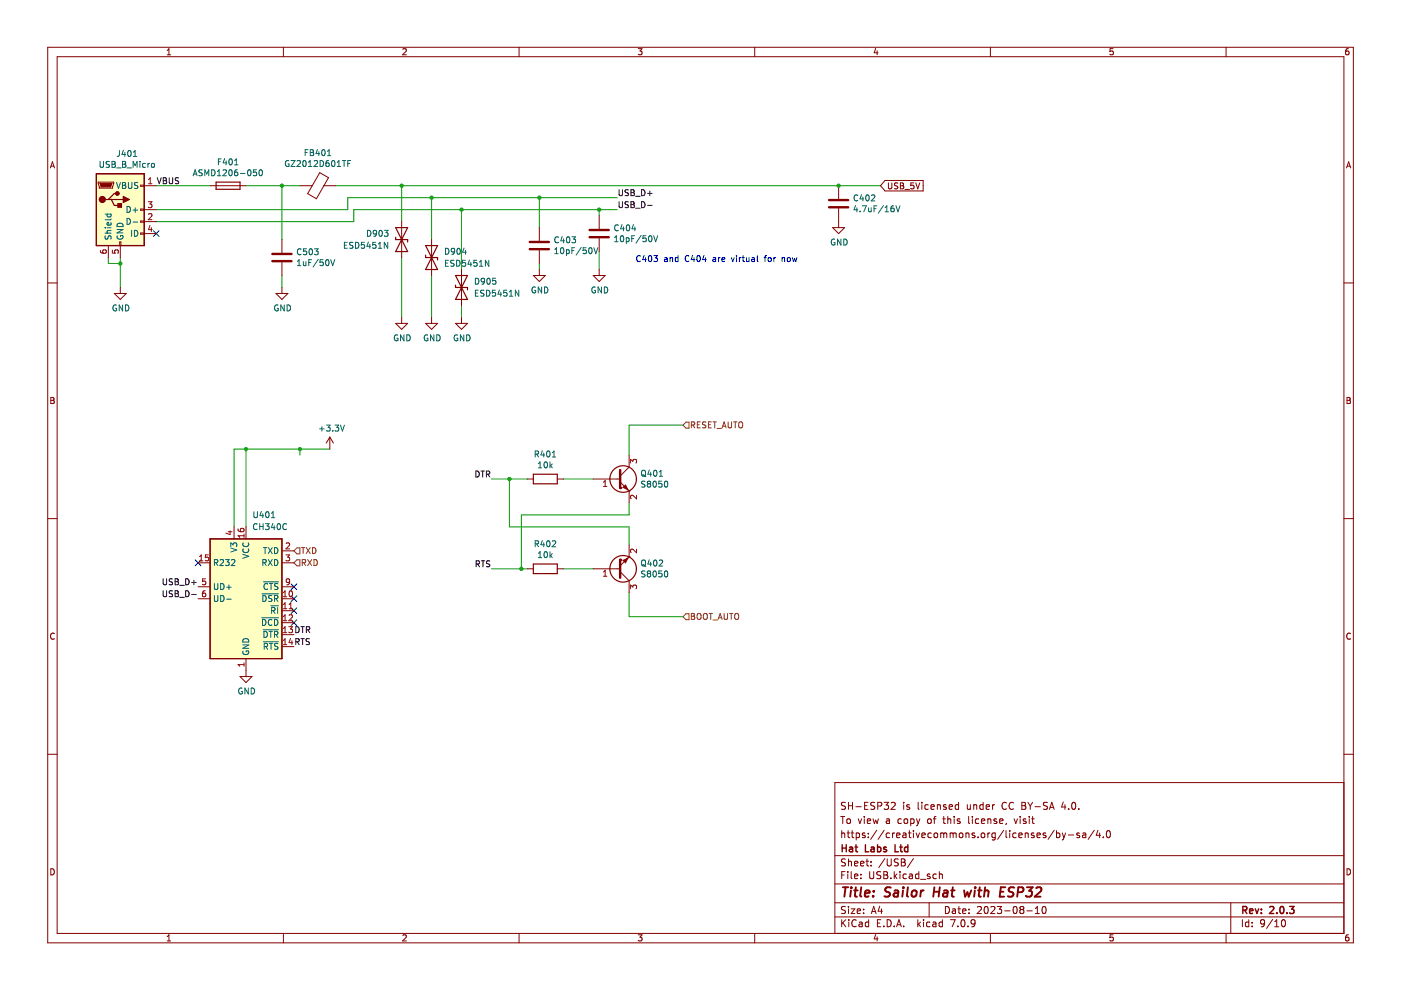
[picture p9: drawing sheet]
<svg xmlns="http://www.w3.org/2000/svg" width="297mm" height="210mm" viewBox="0 0 297 210" stroke-linecap="round" stroke-linejoin="round" font-family="sans-serif">
<g fill="none" stroke="#840000" stroke-width=".21">
<path d="M10.1 10h276.8v189.9h-276.8zM12.1 12h272.8v185.9h-272.8zM35.4 11.6h.8M35.4 10.7l.4-.4v1.3M60.1 10v2M85.4 10.4l.5-.1 .3 .4-.8 .9h.8M110.1 10v2M135.3 10.3h.8l-.4 .5 .4 .1v.6l-.2 .1-.6-.1M160 10v2M185.7 10.3l-.4 .9h.9M186 10.8v.8M210 10v2"/>
<path d="M236 10.3h-.6l-.1 .6h.6l.1 .6-.2 .1-.5-.1M260 10v2M285.9 10.3l-.4 .1-.2 .2v.8l.2 .2 .5-.1-.1-.6-.4-.1-.2 .3M10.7 35.6l.4-1.3 .5 1.3M10.8 35.2h.6M285.5 35.6l.4-1.3 .5 1.3M285.6 35.2h.6M10.1 60h2M284.9 60h2M10.8 84.3h.4l.3 .2-.3 .4 .3 .1v.3l-.2 .3h-.5zM10.8 84.9h.4M285.6 84.3h.4l.3 .2-.3 .4 .3 .1v.3l-.2 .3h-.5z"/>
<path d="M285.6 84.9h.4M10.1 110h2M284.9 110h2M11.5 134.4a.58 .58 0 0 0-.8 .5 .58 .58 0 0 0 .8 .5M286.3 134.4a.58 .58 0 0 0-.8 .5 .58 .58 0 0 0 .8 .5M10.1 159.9h2M284.9 159.9h2M178.2 173.1h.9M178.5 176.1v1.5M178.5 176.7l.2-.1 .3 .1 .1 .9M178.7 173.1v1.5M179.2 170.2l-.5-.1-.2 .2v.4l.6 .3 .1 .3-.2 .3-.6-.1"/>
<path d="M179.6 176.6h.6M179.6 173.8l.2-.2 .4 .2 .1 .5-.1 .2-.4 .1-.2-.1zM179.8 176.1v1.3l.4 .2M179.9 170.1v1.5M179.9 170.8h.8M180.5 176.6h.5M180.7 176.1v1.3l.3 .2M180.7 170.1v1.5M181.5 171h1.1M181.5 176.7l.5-.1 .2 .3-.1 .6h-.6M181.5 176.6v1.5M182 173.6l.3 1 .4-1"/>
<path d="M183.2 173.1v.2M183.2 173.6v1M183.3 170.8h.5M183.4 176.7l-.4-.1-.2 .2 .1 .2 .5 .2v.3h-.6M183.9 174.1l.7-.1-.1-.3-.4-.1-.2 .2 .1 .7h.5M184 170.1h-.7v1.5h.7M184.1 177.5v.1M184.1 176.7v.1M185.1 173.6l.3 1 .3-.7 .3 .7 .2-1M185.5 170.2l-.6-.1-.2 .2v.4l.6 .3 .2 .3-.3 .3-.6-.1M185.9 176l-1.3 2M186.1 170.9l.7-.1 .2-.2-.1-.3-.8-.2v1.5"/>
<path d="M187.5 176l-1.3 2M187.5 170.1h.9l-.5 .6 .4 .1v.7l-.2 .1-.6-.1M188 173.7h.5l.1 .9M188.6 176.7l-.4-.1-.3 .3 .1 .6h.6M188.6 174h-.5l-.2 .3 .2 .3 .5-.1M189 170.3l.5-.2 .3 .4-.9 1.1h.9M189.2 176.6v1M189.7 176.6l-.5 .3M190.1 177.1l.7-.1-.1-.3-.4-.1-.2 .2 .1 .7h.5M191.1 173.7l-.4-.1-.3 .3 .1 .6h.6M191.5 176.7h.5l.1 .9M191.6 170.1v.2"/>
<path d="M191.6 170.6v1M191.7 173.8l.3-.2 .4 .2 .1 .5-.2 .2-.3 .1-.3-.1zM192.1 177h-.5l-.2 .2 .2 .4 .5-.1M192.6 176.6h.6M192.8 176.1v1.3l.4 .2M192.8 170.7l-.3-.1-.3 .2 .1 .2 .5 .2v.3h-.6M193.1 173.7l.4-.1 .3 .3-.1 .6h-.6M193.1 173.6v1.5M193.7 176.1v.1M193.7 176.6v1M194.2 176.6l.4 1 .4-1M194.3 173.6l.4 1"/>
<path d="M194.7 174.6l-.4 .5M194.7 170.1v1.3l.2 .2M195 173.6l-.3 1M195.5 177.1l.7-.1-.1-.3-.4-.1-.2 .2v.7h.6M195.5 170.1v.2M195.5 170.6v1M196.8 173.7l.4-.1 .3 .3v.4l-.3 .3-.4-.1-.1-.2zM196.8 170.7l-.4-.1-.3 .3 .1 .6h.6M197.4 171.1l.7-.1-.1-.3-.4-.1-.2 .2 .1 .7h.5M197.5 176.7l-.5-.1-.3 .3 .2 .6h.6M197.9 173.6h.5M198.1 176.7l.2-.1 .4 .1 .1 .6-.1 .2-.4 .1-.2-.1z"/>
<path d="M198.4 173.1l-.3 .2v1.3M198.7 170.8l.2-.2 .4 .1 .1 .9M198.7 170.6v1M199.4 176.7l.5-.1 .2 .2M199.4 176.6v1M199.9 173.6h.5M200.1 176.8l.2-.2 .4 .1v.9M200.1 176.8v.8M200.1 173.1v1.3l.3 .2M200.6 170.7l-.4-.1-.2 .2 .1 .2 .5 .2v.3h-.6M200.9 173.8l.3-.2 .3 .1 .1 .9M200.9 173.1v1.5"/>
<path d="M201.2 171.1l.7-.1v-.3l-.5-.1-.2 .2 .1 .7h.6M201.4 176.7l.5-.1 .2 .2M201.4 176.6v1M202.1 176.8l.2-.2 .4 .1v.9M202.1 176.8v.8M202.3 173.1v.2M202.3 173.6v1M203.2 170.7l-.4-.1-.3 .3 .2 .6h.5M203.2 170.1v1.5M203.4 176.7l.3-.1 .4 .1 .1 .6-.2 .2-.3 .1-.3-.1zM203.5 173.7l-.3-.1-.3 .2 .1 .2 .5 .2v.3h-.6M204.8 176.6v1"/>
<path d="M204.8 176.7l.2-.1 .4 .1v.9M205.1 170.6l.1 .9 .3 .1 .2-.1M205.4 173.1v1.3l.2 .2M205.7 170.6v1M206.2 173.1v.2M206.2 173.6v1M206.4 170.8l.3-.2 .3 .1 .1 .9M206.4 170.6v1M206.7 176.7l-.4-.1-.2 .2 .1 .2 .5 .2v.3h-.6M207.4 177.5v.1M207.5 173.7l-.4-.1-.3 .3 .1 .6h.6M208.1 176.7l.2-.1 .4 .1 .1 .6-.1 .2-.4 .1-.2-.1z"/>
<path d="M208.1 174.1l.7-.1-.1-.3-.4-.1-.2 .2 .1 .7h.5M208.4 170.7l-.4-.1-.3 .3 .2 .6h.5M208.4 170.1v1.5M209.1 171.1l.7-.1-.1-.3-.4-.1-.2 .2 .1 .7h.5M209.4 176.6v1M209.4 173.8l.3-.2 .3 .1 .1 .9M209.4 173.6v1M209.9 176.6l-.5 .3M210.4 170.6v1M210.9 170.6l-.5 .3M211 176.7l-.4-.1-.3 .3 .1 .6h.6M211 176.6v1.2l-.3 .3-.3-.1"/>
<path d="M211.3 173.7l-.4-.1-.2 .2 .1 .2 .5 .2v.3h-.6M211.9 174.1l.8-.1-.1-.3-.4-.1-.3 .2 .1 .7h.6M212.8 176l-1.3 2M213.3 176.1v1.3l.2 .2M213.4 174.5l-.2 .3M213.4 170.3a.71 .71 0 0 0-1 .5 .71 .71 0 0 0 .7 .8l.3-.1M214.1 176.1v.1M214.1 176.6v1M214.9 170.3a.71 .71 0 0 0-1 .5 .71 .71 0 0 0 .7 .8l.3-.1M215 173.6l.4 1 .3-1M215.4 176.7l-.4-.1-.3 .3 .2 .6h.5M216 177.1l.7-.1v-.3l-.5-.1-.2 .2 .1 .7h.6"/>
<path d="M216.3 173.1v.2M216.3 173.6v1M216.7 170.1h.5l.2 .3-.2 .4 .2 .2 .1 .3-.3 .3h-.5zM216.7 170.8h.5M217.4 176.7l.2-.1 .3 .1 .1 .9M217.4 176.6v1M217.5 173.7l-.3-.1-.3 .2 .1 .2 .5 .2v.3h-.6M217.9 170.1l.5 .8M218.2 173.1v.2M218.2 173.6v1M218.4 170.9v.7M218.7 173.6h.6"/>
<path d="M218.9 170.1l-.5 .8M218.9 173.1v1.3l.4 .2M219.2 176.7l-.3-.1-.3 .2 .1 .2 .5 .2v.3h-.6M219.4 171h1.2M219.9 177.1l.7-.1-.1-.3-.4-.1-.2 .2v.7h.6M221.7 176.7l-.3-.1-.3 .2 .1 .2 .5 .2v.3h-.6M222.1 170.2l-.6-.1-.2 .2v.4l.6 .3 .2 .3-.3 .3-.6-.1M222.5 171.6l.5-1.5 .5 1.5M222.6 171.2h.8M223.5 176l-1.3 2M224 176.7l.4-.1 .3 .3-.1 .6h-.6M224 176.1v1.5"/>
<path d="M225.2 176.6l.4 1M225.4 170l-.3 1.1h.9M225.6 177.6l-.4 .5M225.8 170.6v1M225.9 176.6l-.3 1M226.5 177h1.1M226.6 171.5v.1M227.4 170.3l.2-.2a.8 .8 0 0 1 .5 .8 .8 .8 0 0 1-.5 .7l-.4-.6zM228.7 171.5v.1M228.9 176.7l-.4-.1-.2 .2 .1 .2 .5 .2v.3h-.6M229.6 176.7h.5l.1 .9M230.2 177h-.5l-.2 .2 .2 .4 .5-.1"/>
<path d="M232 176l-1.3 2M232.8 176l-.4 1.1h1M233.1 176.6v1M233.9 177.5v.1M234.7 176.2l.2-.1a.8 .8 0 0 1 .5 .8 .8 .8 0 0 1-.5 .7l-.3-.6zM284.9 165.9h-107.9v32M10.8 184.2a.66 .66 0 0 1 .7 .7 .66 .66 0 0 1-.7 .6zM35.4 198.6l.4-.4v1.3M35.4 199.5h.8M60.1 197.9v2M85.4 198.3l.5-.1 .3 .4-.8 .9h.8M110.1 197.9v2"/>
<path d="M135.3 198.2h.8l-.4 .5 .4 .1v.6l-.2 .1-.6-.1M160 197.9v2M177 194.4h107.9M177 191.4h107.9M177 187.4h107.9M177 181.4h107.9M178.5 185.5h.5M178.5 195v1.5M178.7 195.6l.6 .9M179.2 184.8h-.7v1.5M179.2 192.3l-.5-.1-.2 .1v.5l.6 .3 .1 .3-.2 .3-.6-.1M179.2 182.2l-.5-.1-.2 .1v.5l.6 .3 .1 .3-.2 .3-.6-.1"/>
<path d="M179.3 195l-.8 .9M179.7 184.8v.1M179.7 185.3v1M179.9 182.1v1.5M179.9 192.2v.1M179.9 192.7v1M179.9 182.7l.2-.1 .4 .1v.9M180 195v.1M180 195.5v1M180.5 192.7h.7l-.7 1h.7M180.5 184.8v1.3l.2 .2M181.2 185.8l.7-.1-.1-.3-.4-.1-.2 .2v.7h.6"/>
<path d="M181.2 183.1l.7-.1-.1-.3-.4-.1-.2 .2v.7h.6M181.5 195.1a.71 .71 0 0 0-1 .5 .71 .71 0 0 0 .7 .9l.3-.1M181.7 193.2l.8-.1-.1-.3-.4-.1-.3 .2 .1 .7h.6M182.2 195.6h.5l.1 .9M182.5 183.1l.7-.1-.1-.3-.4-.1-.2 .2v.7h.6M182.5 186.2v.1M182.5 185.4v.1M182.8 195.9h-.5l-.2 .2 .2 .4 .5-.1M183.1 193.6v.1M183.1 192.8v.1M183.6 182.6h.6M183.8 182.1v1.3l.4 .2"/>
<path d="M184.2 195.6l-.5-.1-.2 .3 .1 .6h.6M184.2 195v1.5M184.4 184.8v1.2l.3 .3 .4-.1 .1-.2v-1.2M184.7 183.5v.1M184.7 182.7v.1M184.7 193.7l.5-1.5 .5 1.5M184.9 193.3h.7M185.7 198.1l-.4 1h.9M186 198.6v.9M186 195.7h.5M186.5 192.1l-.3 1.1h.9M186.7 195h-.7v1.5h.7"/>
<path d="M186.7 184.9l-.5-.1-.2 .1v.5l.6 .3 .1 .3-.2 .3-.6-.1M186.9 192.7v1M187.4 196.4v.1M187.4 185.5h.5M187.4 184.8h.5l.3 .3-.3 .4 .3 .2v.3l-.2 .3h-.6zM187.6 182l-1.3 2M188.1 195a.76 .76 0 0 1 .9 .7 .76 .76 0 0 1-.9 .8zM188.1 182.1v1.2l.3 .3 .4-.1 .2-.2v-1.2M188.9 186.2v.1M189.6 196.4v.1M189.6 184.8v1.5M189.7 185.7l.5 .6"/>
<path d="M190.1 196.5l.5-1.5 .5 1.5M190.2 185.3l-.6 .6M190.2 196.1h.8M190.5 182.2l-.6-.1-.2 .1v.5l.6 .3 .2 .3-.3 .3-.6-.1M190.8 184.8v.1M190.8 185.3v1M191.1 182.1h.5l.3 .3-.3 .4 .3 .2 .1 .3-.3 .3h-.6zM191.1 182.8h.5M191.6 196.4v.1M192.2 185.4l-.5-.1-.2 .3 .1 .6h.6M192.8 185.4h.6l.1 .9M193.5 185.7h-.5l-.3 .2 .3 .4 .5-.1"/>
<path d="M193.7 182l-1.3 2M194.6 195v1.5M194.7 195.9l.5 .6M194.8 185.4l-.4-.1-.3 .3 .1 .6h.6M194.8 184.8v1.5M195.2 195.5l-.6 .6M195.2 186.4h1.1M195.8 195v.1M195.8 195.5v1M197 191.4v3M197.2 185.4l-.4-.1-.2 .2 .1 .2 .5 .2v.3h-.6M197.2 195.6l-.5-.1-.2 .3 .1 .6h.6"/>
<path d="M197.8 195.6h.6v.9M198.4 195.9h-.5l-.2 .2 .2 .4 .5-.1M198.5 185.4l-.4-.1-.3 .3 .1 .6h.6M199.2 185.4l.2-.1 .3 .1 .1 .9M199.2 184.8v1.5M199.8 195.6l-.4-.1-.3 .3 .1 .6h.6M199.8 195v1.5M200.4 192.2a.76 .76 0 0 1 .9 .7 .76 .76 0 0 1-.9 .8zM201.5 195h1l-.6 1.5M201.9 192.8h.6l.1 .9M202.6 193.1h-.5l-.2 .2 .2 .4 .5-.1M203.1 192.7h.6"/>
<path d="M203.1 196.4v.1M203.3 192.2v1.3l.4 .2M203.9 195.1l.2-.1a.8 .8 0 0 1 .5 .7 .8 .8 0 0 1-.5 .8l-.4-.6zM204.1 193.2l.7-.1-.1-.3-.4-.1-.2 .2 .1 .7h.5M205.2 196.4v.1M205.4 193.6v.1M205.4 192.8v.1M206.7 195.6l-.3 .3h-.2l-.3-.3v-.3l.3-.3 .4 .1 .1 .2a1 1 0 0 1-.4 1.2h-.3M207.2 192.3l.6-.1 .3 .4-.9 1.1h.9M208.8 192.3l.2-.1a.8 .8 0 0 1 .5 .7 .8 .8 0 0 1-.5 .8l-.3-.6zM210 197.9v2M210.1 192.3l.6-.1 .2 .4-.9 1.1h.9"/>
<path d="M211.4 192.2h1l-.5 .6 .4 .1v.7l-.2 .1-.7-.1M213 193.1h1.2M214.9 192.3l.3-.1a.8 .8 0 0 1 .5 .7 .8 .8 0 0 1-.5 .8l-.4-.6zM216.5 192.8l-.3-.2 .3-.4 .4 .1 .2 .2-.3 .3M216.5 192.8l-.3 .3 .1 .5 .2 .1 .4-.1 .2-.2-.1-.4-.2-.2M216.5 192.8h.3M217.7 193.1h1.2M219.5 193.7h.9M219.5 192.6l.4-.4v1.5M221.1 192.3l.2-.1a.8 .8 0 0 1 .5 .7 .8 .8 0 0 1-.5 .8l-.4-.6zM236 198.2h-.6l-.1 .6h.6l.1 .6-.2 .1-.5-.1M260 197.9v2"/>
<path d="M261 191.4v6.5M263.4 195v1.5M264.8 195.6l-.5-.1-.3 .3 .2 .6h.6M264.8 195v1.5M265.5 196.4v.1M265.5 195.6v.1M268.1 195.6l-.3 .3h-.3l-.2-.3v-.3l.2-.3 .5 .1 .1 .2a1 1 0 0 1-.4 1.2h-.3M269.8 194.9l-1.3 2M270.3 196.5h.8M270.3 195.4l.4-.4v1.5M271.8 195.1l.2-.1a.8 .8 0 0 1 .6 .7 .8 .8 0 0 1-.6 .8l-.3-.6zM285.6 184.2a.66 .66 0 0 1 .7 .7 .66 .66 0 0 1-.7 .6z"/>
<path d="M285.9 198.2l-.4 .1-.2 .2v.8l.2 .2 .5-.1-.1-.6-.4-.1-.2 .2"/>
</g>
<g fill="none" stroke="#840000" stroke-width=".3">
<path d="M178.6 179.1v1.5M178.6 179.8h.8M179.4 179.1v1.5M180.1 179.7h.6l.1 .9M180.8 180h-.5l-.2 .2 .2 .4 .5-.1M181.3 179.6h.5M181.5 179.1v1.3l.3 .2M183.5 179.1v1.5h.7M184.7 179.7h.6v.9M185.3 180h-.5l-.2 .2 .2 .4 .5-.1M186.1 179.7l.4-.1 .3 .3-.2 .6h-.5M186.1 179.1v1.5"/>
<path d="M187.9 179.7l-.3-.1-.3 .2 .1 .2 .5 .2v.3h-.6M189.8 179.1v1.5h.7M190.8 179.6h.5M191 179.1v1.3l.3 .2M192.5 179.7l-.4-.1-.3 .3 .1 .6h.6M192.5 179.1v1.5M263.5 193l.7-.1 .2-.2-.1-.4-.8-.1v1.5M263.9 193l.5 .7M264.9 193.2l.7-.2v-.2l-.5-.1-.2 .2 .1 .7h.6M266.1 192.7l.4 1 .4-1M267.4 193.5v.2M267.4 192.8v.1"/>
<path d="M269.2 192.3l.6-.1 .3 .4-1 1.1h1M270.7 193.5v.2M271.5 192.3l.2-.1a.8 .8 0 0 1 .5 .7 .8 .8 0 0 1-.5 .8l-.3-.6zM272.9 193.5v.2M273.4 192.2h1l-.5 .6 .4 .1v.6l-.2 .2-.7-.2"/>
</g>
<g fill="none" stroke="#840000" stroke-width=".4">
<path d="M178.7 188.1h1.1M179.3 188.1l-.3 2M180.4 188.8l-.1 1.3M180.5 188.1v.2M181.1 188.8h.8M181.5 188.1l-.3 1.7 .1 .2 .4 .1M182.6 188.1l-.2 1.7 .2 .3M183.4 189.4l1-.1-.1-.4h-.7l-.3 .9 .3 .3 .6-.1M185.1 189.9v.2M185.3 188.9l-.1 .2M188.9 188.2a.85 .85 0 0 0-1.1 .1l-.1 .6 .9 .5v.5a.85 .85 0 0 1-1.1 .1M189.6 188.9h.8l-.1 1.2"/>
<path d="M190.5 189.3l-.7 .1a.4 .4 0 0 0-.4 .3 .4 .4 0 0 0 .3 .4l.7-.1M191.5 188.8l-.2 1.3M191.5 188.1v.2M192.5 188.1l-.2 1.7 .2 .3M193.4 189l.1-.1a.5 .5 0 0 1 .9 .3l-.1 .5-.2 .3a.5 .5 0 0 1-.9-.3zM195.3 188.8l-.2 1.3M195.8 188.8l-.4 .1-.2 .3M198 189.1h1.1M198.1 188.1l-.2 2M199.3 188.1l-.3 2M200.1 188.9h.8l-.1 1.2M200.9 189.3l-.7 .1a.4 .4 0 0 0-.3 .3 .4 .4 0 0 0 .2 .4l.7-.1"/>
<path d="M201.6 188.8h.8M202 188.1l-.2 1.7 .1 .2 .3 .1M204.4 188.8l.2 1.3 .5-.9 .3 .9 .5-1.3M206.7 188.8l-.2 1.3M206.8 188.1v.2M207.4 188.8h.7M207.7 188.1l-.2 1.7 .1 .2 .4 .1M208.8 189l.3-.2 .4 .1v1.2M208.9 188.1l-.3 2M212.1 189.1h.6M213.2 188.1h-1l-.2 2h.9M215 188.2a.85 .85 0 0 0-1 .1l-.1 .6 .9 .5-.1 .5a.85 .85 0 0 1-1 .1"/>
<path d="M215.8 189.2h.7l.4-.2a.51 .51 0 0 0-.2-.9h-.8l-.2 2M217.7 188.1h1.3l-.8 .8 .5 .2-.1 .8-.3 .2h-.5l-.3-.2M219.7 188.3l.3-.2h.5l.2 .2 .1 .4-.1 .3-1.3 1.1h1.2"/>
</g>
<path d="M20.4 36.8h10.2v15.3h-10.2z" fill-rule="evenodd" fill="#ffffc2"/>
<path d="M20.4 36.8h10.2v15.3h-10.2z" fill="none" stroke="#840000" stroke-width=".25"/>
<path d="M44.5 114.3h15.3v25.3h-15.3z" fill-rule="evenodd" fill="#ffffc2"/>
<path d="M20.4 36.8h10.2v15.3h-10.2zM44.5 114.3h15.3v25.3h-15.3z" fill="none" stroke="#840000" stroke-width=".25"/>
<path d="M32.5 48.9l1.2 1.2M33.7 48.9l-1.2 1.2M41.4 118.7l1.2 1.2M42.6 118.7l-1.2 1.2M61.7 128.9l1.2 1.2M61.7 126.3l1.2 1.3M61.7 123.8l1.2 1.2M61.7 131.4l1.2 1.2M62.9 128.9l-1.2 1.2M62.9 126.3l-1.2 1.3M62.9 123.8l-1.2 1.2M62.9 131.4l-1.2 1.2" fill="none" stroke="#000084" stroke-width=".21"/>
<g fill="none" stroke="#009600" stroke-width=".21">
<path d="M33.1 39.4h11.4M52.2 39.4h11.4M59.8 39.4v11.4M71.2 39.4h115.5M85.2 39.4v7.6M23 54.6v1.3h2.5M25.5 54.6v6.4M59.8 58.4v2.6M85.2 54.6v12.7M91.5 41.9v8.9M91.5 58.4v8.9M97.8 44.5v12.6"/>
<path d="M114.3 41.9v6.4M114.3 55.9v1.2M127 44.5v1.2M127 53.3v3.8M130.8 41.9h-57.1v2.6h-40.6M130.8 44.5h-55.8v2.5h-41.9M97.8 64.8v2.5M52.2 95.2v16.5M63.6 95.2v1.3M69.9 95.2h-20.3v16.5M144.8 90.1h-11.4v6.4M104.2 101.6h7.6"/>
<path d="M108 101.6v10.1h25.4v3.8M119.4 101.6h6.4M133.4 106.6v2.6h-22.9v11.4M104.2 120.6h7.6M119.4 120.6h6.4M133.4 125.7v5.1h11.4"/>
</g>
<g fill="none" stroke="#0000c2" stroke-width=".21">
<path d="M135.8 54.3a.56 .56 0 0 0-.8 .5 .56 .56 0 0 0 .8 .5M136.6 54.1l-.3 .9h.8M136.9 54.6v.9M137.6 54.3l.2-.1a.68 .68 0 0 1 .4 .6 .68 .68 0 0 1-.4 .7l-.3-.5zM138.6 54.2h.8l-.4 .5 .3 .1v.5l-.1 .2-.6-.2M140.9 54.7h.5l.1 .8M141.5 54.9l-.6 .3 .1 .3 .5-.1M142.1 54.7h.5v.8M142.1 54.6v.9M143.8 54.7l-.4-.1-.2 .3 .1 .5h.5M143.8 54.2v1.3M146.1 54.3a.56 .56 0 0 0-.8 .5 .56 .56 0 0 0 .8 .5"/>
<path d="M146.8 54.1l-.3 .9h.8M147.1 54.6v.9M147.9 54.3l.1-.1a.68 .68 0 0 1 .5 .6 .68 .68 0 0 1-.5 .7l-.3-.5zM149.3 54.1l-.3 .9h.7M149.6 54.6v.9M151.2 54.7h.5v.8M151.7 54.9l-.6 .3 .2 .3 .4-.1M152.3 54.6v.9M152.7 54.6l-.4 .3M153.1 55l.6-.1-.1-.2-.4-.1-.1 .2v.6h.5M155.1 54.6l.3 .9 .3-.9M156.1 54.2v.1"/>
<path d="M156.1 54.6v.9M156.8 54.6v.9M157.1 54.6l-.3 .3M157.4 54.6h.4M157.5 54.2v1.1l.3 .2M158.3 54.6v.8l.5-.1M158.8 54.6v.9M159.4 54.7h.5l.1 .8M160 54.9l-.6 .3 .1 .3 .5-.1M160.6 54.2v1.1l.1 .2M162 54.6h.5M162.5 54.2l-.3 .2v1.1"/>
<path d="M163 54.7l.3-.1 .2 .3v.3l-.2 .3-.4-.3zM164.1 54.6v.9M164.4 54.6l-.3 .3M165.8 54.7h.5l.1 .8M165.8 54.6v.9M167 54.7l.1-.1 .4 .1-.1 .7-.4-.1zM168 54.6l.2 .9 .3-.6 .2 .6 .3-.9"/>
</g>
<g fill="none" stroke="#0f0f0f" stroke-width=".21">
<path d="M33.3 37.7l.5 1.3 .4-1.3M34.6 37.7h.4l.3 .2-.3 .4 .3 .1v.3l-.2 .3h-.5zM34.6 38.3h.4M35.9 37.7v1l.2 .3 .4-.1 .1-.2v-1M37.9 37.7l-.7 .1v.4l.6 .2 .1 .3-.3 .3-.4-.1M131.2 40.2v1l.3 .3 .4-.1 .1-.2v-1M131.2 42.8v1l.3 .2h.4l.1-.2v-1M133.2 40.3h-.6v.4l.5 .2 .1 .3-.2 .3-.5-.1M133.2 42.8l-.6 .1v.3l.5 .3 .1 .3-.2 .2h-.5M133.8 40.2h.4l.3 .3-.3 .3 .3 .1v.3l-.2 .3h-.5zM133.8 42.8h.4l.3 .2-.3 .4 .3 .1v.3l-.2 .2h-.5zM133.8 40.8h.4"/>
<path d="M133.8 43.4h.4M134.8 41.6h.9M134.8 44.1h.9M136 40.2a.64 .64 0 0 1 .8 .7 .64 .64 0 0 1-.8 .6zM136 42.8a.64 .64 0 0 1 .8 .6 .64 .64 0 0 1-.8 .6zM137.3 41h1M137.3 43.5h1M137.8 40.5v1M100.9 99.9a.64 .64 0 0 1 .7 .6 .64 .64 0 0 1-.7 .6zM102 99.9h.7M102.3 99.9v1.2M101 119.6l.6-.1v-.5l-.6-.1v1.3"/>
<path d="M101.3 119.6l.4 .6M102 118.9h.8M102.4 118.9v1.3M103.1 100.5h.6l.1-.5-.7-.1v1.2M103.4 100.5l.5 .6M103.9 119h-.7v.4l.5 .2 .2 .3-.3 .3-.5-.1M34.6 122.7v1l.2 .3 .4-.1 .1-.2v-1M34.6 125.3v1l.2 .2h.4l.1-.2v-1M36.6 122.8h-.7v.4l.6 .2 .1 .3-.3 .3-.4-.1M36.6 125.3l-.7 .1v.3l.6 .3 .1 .3-.3 .2h-.4M37.1 122.7h.5l.2 .3-.2 .3 .2 .1 .1 .3-.3 .3h-.5zM37.1 125.3h.5l.2 .2-.2 .4 .2 .1 .1 .3-.3 .2h-.5z"/>
<path d="M37.1 123.3h.5M37.1 125.9h.5M38.1 124.1h1M38.1 126.6h1M39.4 122.7a.64 .64 0 0 1 .7 .7 .64 .64 0 0 1-.7 .6zM39.4 125.3a.64 .64 0 0 1 .7 .6 .64 .64 0 0 1-.7 .6zM40.6 123.5h1M40.6 126h1M41.1 123v1M62.7 132.9a.64 .64 0 0 1 .7 .6 .64 .64 0 0 1-.7 .6zM62.7 136.1l.6-.1 .1-.5-.7-.1v1.3M63 136.1l.4 .6"/>
<path d="M63.8 132.9h.7M63.8 135.4h.7M64.2 132.9v1.2M64.2 135.4v1.3M65 133.5h.6v-.5l-.6-.1v1.2M65.3 133.5l.4 .6M65.6 135.5h-.6v.4l.5 .2 .1 .3-.2 .3-.5-.1"/>
</g>
<path d="M187.6 38.3h8.1v2.2h-8.1l-.9-1.1zM188.4 38.8v1l.2 .2h.4l.1-.2v-1M190.4 38.8l-.7 .1v.4l.5 .2 .2 .3-.3 .2h-.5M190.9 38.8h.4l.3 .2-.3 .4 .3 .1v.3l-.2 .2h-.5zM190.9 39.4h.4M193.7 38.8h-.6v.6l.6-.1v.6l-.1 .1-.5-.1M194.2 38.8l.4 1.2 .4-1.2M191.9 40.2h.9" fill="none" stroke="#840000" stroke-width=".21"/>
<g fill="none" stroke="#725600" stroke-width=".21">
<path d="M145.4 89.5h.7v1.3h-.7l-.6-.7zM146.6 90.1h.6v-.5l-.6-.1v1.2M146.9 90.1l.4 .6M147.8 90.1h.5M148.5 89.5h-.7v1.2h.7M149.7 89.5l-.7 .1v.3l.5 .3 .2 .3-.3 .2h-.5M150.2 90.1h.4M150.8 89.5h-.6v1.2h.6M151.2 89.5h.7M151.5 89.5v1.2M152 90.8h1M153.1 90.7l.4-1.2 .5 1.2"/>
<path d="M153.2 90.4h.6M154.4 89.5v1l.2 .2h.4l.1-.2v-1M155.5 89.5h.8M155.9 89.5v1.2M156.7 89.6l.2-.1a.43 .43 0 0 1 .6 .4v.4a.42 .42 0 0 1-.5 .4 .42 .42 0 0 1-.4-.4zM62.3 116.8l.6-.6h.7v1.2h-.7zM62.9 118.7h.7v1.3h-.7l-.6-.7zM63.9 116.1h.7M64.1 119.3l.6-.1 .1-.4-.7-.2v1.3M64.3 116.1v1.3M64.4 119.3l.4 .6M64.9 116.1l.9 1.3"/>
<path d="M65.2 118.6l.9 1.3M65.8 116.1l-.9 1.3M66.1 118.6l-.9 1.3M66.3 116.1a.64 .64 0 0 1 .7 .6 .64 .64 0 0 1-.7 .7zM66.6 118.6a.64 .64 0 0 1 .7 .7 .64 .64 0 0 1-.7 .6zM145.4 130.1h.7v1.3h-.7l-.6-.6zM146.6 130.1h.4l.2 .2-.2 .4 .2 .1 .1 .3-.2 .2h-.5zM146.6 130.7h.4M148 130.1h.1a.43 .43 0 0 1 .5 .4v.4a.42 .42 0 0 1-.4 .5 .42 .42 0 0 1-.4-.5zM149.3 130.1h.1a.43 .43 0 0 1 .6 .4v.4a.42 .42 0 0 1-.5 .5 .42 .42 0 0 1-.4-.5zM150.3 130.1h.8M150.7 130.1v1.2"/>
<path d="M151.2 131.5h.9M152.3 131.3l.4-1.2 .4 1.2M152.4 131h.6M153.5 130.1v1l.3 .2h.3l.2-.2v-1M154.7 130.1h.7M155 130.1v1.2M155.8 130.2l.3-.1a.43 .43 0 0 1 .5 .4v.4a.42 .42 0 0 1-.4 .5 .42 .42 0 0 1-.4-.5z"/>
</g>
<circle cx="21.7" cy="42.3" r=".63" fill="#840000"/>
<circle cx="21.7" cy="42.3" r=".63" fill="none" stroke="#840000" stroke-width=".25"/>
<circle cx="24.9" cy="41" r=".38" fill="#840000"/>
<g fill="none" stroke="#840000" stroke-width=".25">
<path d="M22.3 42.3h3.8M23.6 42.3l.6 1.3h1.3M24.9 41h-.7l-1.2 1.3"/>
<circle cx="24.9" cy="41" r=".38"/>
</g>
<path d="M25.4 51.3h.2v.8h-.2z" fill="none" stroke="#840000" stroke-width=".21"/>
<path d="M26.1 41.7l1.3 .6-1.3 .6z" fill="#840000"/>
<path d="M26.1 41.7l1.3 .6-1.3 .6z" fill="none" stroke="#840000" stroke-width=".25"/>
<path d="M21.2 38.9h2.5l-.2 .7h-2.1z" fill-rule="evenodd" fill="#840000"/>
<path d="M20.8 38.6h3.3v.3l-.2 1h-2.8zM21.2 38.9h2.5l-.2 .7h-2.1z" fill="none" stroke="#840000" stroke-width=".21"/>
<path d="M25 43.2h.8v.7h-.8z" fill-rule="evenodd" fill="#840000"/>
<path d="M45.8 38.6h5.1v1.5h-5.1zM25 43.2h.8v.7h-.8zM83.9 50.3v.5h2.5v.5M83.9 48.3h2.5l-2.5 5h2.5zM96.6 58.4h2.5l-2.5 5.1h2.5zM96.6 60.4v.6h2.5v.5" fill="none" stroke="#840000" stroke-width=".25"/>
<g fill="none" stroke="#840000" stroke-width=".21">
<path d="M29.8 39.2h.8v.3h-.8zM30.6 39.4h2.5M44.5 39.4h7.7M63.6 39.4h2.6M67.8 36.6l1.8 1.1-2.5 4.4-1.9-1zM68.7 39.4h2.5M23 52.1v2.5M25.5 52.1v2.5M29.8 44.3h.8v.3h-.8zM29.8 46.9h.8v.2h-.8zM29.8 49.4h.8v.3h-.8zM30.6 47h2.5"/>
<path d="M30.6 44.5h2.5M30.6 49.5h2.5M59.8 50.8v2.8M59.8 55.6v2.8M85.2 47v7.6M97.8 57.1v7.7M113.1 58.4h2.5l-1.3 1.3zM114.3 57.1v1.3M125.8 58.4h2.5l-1.3 1.3zM127 57.1v1.3M24.2 62.2h2.6l-1.3 1.3zM25.5 61v1.2"/>
<path d="M58.5 62.2h2.5l-1.2 1.3zM59.8 61v1.2M83.9 68.6h2.5l-1.2 1.2zM85.2 67.3v1.3M90.2 68.6h2.6l-1.3 1.2zM91.5 67.3v1.3M96.6 68.6h2.5l-1.3 1.2zM97.8 67.3v1.3M133.4 99l-1.9 1.9M130.8 101.6h.7M131.5 102.2l1.9 1.9M133.4 104.1h.1"/>
</g>
<g fill="none" stroke="#006464" stroke-width=".21">
<path d="M21.2 34.2v1l.3 .3 .3-.1 .1-.2v-1M23.2 34.3h-.7v.4l.6 .2 .1 .3-.2 .3-.5-.1M23.8 34.2h.4l.2 .3-.2 .3 .2 .1 .1 .3-.3 .3h-.4zM23.8 34.8h.4M24.7 38.7l.4 1.3 .4-1.3M24.7 35.6h1M25.3 31.9v1.1l-.5 .2M26 38.7h.4l.2 .2-.2 .4 .2 .1 .1 .3-.3 .3h-.4zM26 39.3h.4M26 34.2h.4l.3 .3-.3 .3 .3 .1v.3l-.2 .3h-.5zM26 34.8h.4M26.2 31.8l-.3 1h.8"/>
<path d="M26.5 32.3v.9M27 35.6h.9M27.2 32l.2-.1a.68 .68 0 0 1 .4 .6 .68 .68 0 0 1-.4 .7l-.3-.5zM27.2 38.7v1l.3 .3 .3-.1 .2-.2v-1M28.2 35.5v-1.3l.4 .9 .5-.9v1.3M28.3 33.2h.7M28.3 32.3l.3-.4v1.3M29.2 38.7l-.6 .1v.4l.5 .2 .1 .3-.2 .3-.5-.1M29.7 34.2v.1M29.7 34.6v.9M30.8 34.7l-.3-.1-.3 .3 .1 .5h.5M31.4 34.6v.9"/>
<path d="M31.7 34.6l-.3 .3M32.2 34.8l.1-.2 .4 .2-.1 .6h-.4zM40.9 37.3l.5-1.3 .4 1.3M41.1 36.9h.6M42.9 36.1h-.7v.4l.6 .2 .1 .3-.3 .3-.4-.1M43.4 37.3v-1.3l.4 .9 .5-.9v1.3M44.9 36a.64 .64 0 0 1 .7 .6 .64 .64 0 0 1-.7 .7zM46.1 37.3h.7M46.1 36.4l.3-.4v1.3M46.3 34.3h.4M46.9 33.7h-.6v1.3M47.3 36.1l.5-.1 .2 .4-.8 .9h.8"/>
<path d="M47.6 33.6l-.3 .9h.8M47.9 34.1v.9M48.6 36.1l.2-.1a.68 .68 0 0 1 .4 .6 .68 .68 0 0 1-.4 .7l-.3-.5zM48.7 33.8l.1-.1a.68 .68 0 0 1 .5 .6 .68 .68 0 0 1-.5 .7l-.3-.5zM49.7 35h.8M49.7 34l.4-.3v1.3M50.3 36l-.3 .1-.2 .2-.1 .7 .3 .3 .4-.2-.1-.6h-.3l-.3 .2M51 36.8h.9M52.6 36.1l.2-.1a.68 .68 0 0 1 .4 .6 .68 .68 0 0 1-.4 .7l-.3-.5zM54.4 36h-.6l-.1 .6 .6-.1 .1 .6-.2 .2-.5-.2M55 36.1l.2-.1a.68 .68 0 0 1 .5 .6 .68 .68 0 0 1-.5 .7l-.3-.5zM61.2 34.1a.58 .58 0 0 0-.7 .6 .58 .58 0 0 0 .8 .5v-.4h-.3"/>
<path d="M61.7 34h.9l-.9 1.3h.9M63 34.2l.5-.2 .2 .4-.8 .9h.8M64.3 34.2l.2-.2a.68 .68 0 0 1 .4 .7 .68 .68 0 0 1-.4 .6l-.3-.5zM64.7 32.3h.4M65.3 31.7h-.6v1.3M65.4 34.4l.4-.4v1.3M65.4 35.3h.7M65.8 31.7h.4l.3 .3-.3 .3 .3 .2v.3l-.2 .2h-.5zM65.8 32.3h.4M66.6 34.2l.5-.2 .2 .4-.8 .9h.8M67.3 31.7l-.3 .9h.8M67.6 32.2v.8"/>
<path d="M67.9 34a.64 .64 0 0 1 .7 .7 .64 .64 0 0 1-.7 .6zM68.3 31.9l.2-.2a.68 .68 0 0 1 .4 .7 .68 .68 0 0 1-.4 .6l-.3-.5zM69.4 32.1l.4-.4v1.3M69.4 33h.7M69.7 34l-.4 .1-.2 .2v.8l.2 .2 .4-.1v-.6l-.4-.1-.2 .3M70.4 34.2l.2-.2a.68 .68 0 0 1 .4 .7 .68 .68 0 0 1-.4 .6l-.3-.5zM71.5 35.3h.7M71.5 34.4l.4-.4v1.3M72.6 34h.7M72.9 34v1.3M73.7 34.6h.5M74.3 34h-.6v1.3"/>
<path d="M22.3 49.4h1.2M22.3 48.3h.1M22.3 45.4h1.2M22.3 50l.1 .6h.4l.2-.5 .3-.1 .2 .2v.5M22.7 48.3h.8M22.8 45.4l-.1 .4 .2 .2 .6-.1v-.5M23.5 47.2v.4l-.1 .1h-.6v-.5l.2-.1 .1 .6M23.5 48.9l-.7 .1v.4M23.5 46.4l-.1 .2h-1.1M24.8 48.7h1.3l-1.3 .7h1.3M24.9 47.6a.68 .68 0 0 1 .8-.2 .68 .68 0 0 1 .4 .7h-1.3zM24.9 50a.58 .58 0 0 0 .6 .7 .58 .58 0 0 0 .5-.8h-.5v.3"/>
<path d="M26.9 43.8a.64 .64 0 0 1 .8 .6 .64 .64 0 0 1-.8 .6zM26.9 46.3a.64 .64 0 0 1 .8 .6 .64 .64 0 0 1-.8 .7zM27.9 48.8v1.3M28.2 47.1h1M28.2 44.5h1M28.5 48.8a.64 .64 0 0 1 .7 .7 .64 .64 0 0 1-.7 .6zM28.7 44.1v.9M63 55.4l.4-.3v1.2M63 56.3h.8M63.8 52.9a.56 .56 0 0 0-.8 .5 .56 .56 0 0 0 .8 .5M64.3 55.5l.1 .8 .5-.1M64.9 55.5v.8"/>
<path d="M65 52.7h-.6l-.1 .7 .6-.1 .1 .6-.2 .1-.5-.1M65.5 55.7h.4M65.6 52.9l.2-.2a.68 .68 0 0 1 .5 .7 .68 .68 0 0 1-.5 .6l-.3-.5zM66.1 55.1h-.6v1.2M66.7 52.7h.8l-.5 .5 .4 .2v.5l-.2 .1-.5-.1M67.5 55l-1.1 1.6M68.5 55.1h-.6l-.1 .6 .6-.1 .1 .6-.2 .1-.5-.1M69.2 55.1h.1a.68 .68 0 0 1 .5 .6 .68 .68 0 0 1-.5 .6 .84 .84 0 0 1-.1-1.2zM70.1 55.1l.4 1.2 .5-1.2M73 52h.4M73.6 51.4h-.6v1.2h.6M74.8 51.4l-.6 .1v.4l.5 .2 .1 .3-.2 .2h-.5"/>
<path d="M75.4 51.4a.64 .64 0 0 1 .7 .6 .64 .64 0 0 1-.7 .6zM77.3 51.4h-.7v.6l.6-.1 .1 .6-.2 .1-.5-.1M77.9 48.8a.64 .64 0 0 1 .7 .7 .64 .64 0 0 1-.7 .6zM78.1 51.3l-.3 .9h.8M78.4 51.8v.8M79.7 51.4h-.6l-.1 .6 .6-.1 .1 .6-.2 .1-.5-.1M79.8 49.4l-.2 .2h-.4v-.6l.4-.2 .2 .3v.7l-.2 .2-.4 .1M80.2 52.6h.7M80.2 51.7l.4-.3v1.2M80.5 49l.1-.2a.68 .68 0 0 1 .5 .7 .68 .68 0 0 1-.5 .6l-.3-.5zM81.5 48.8h.8l-.5 .5 .4 .1v.6l-.2 .1-.5-.1M82.2 51.4v1.2l-.7-1.2v1.2"/>
<path d="M100.8 59a.64 .64 0 0 1 .7 .6 .64 .64 0 0 1-.7 .7zM102.7 59.5l-.2 .3-.4-.1v-.6l.4-.1 .2 .2v.8l-.2 .2-.4 .1M103.3 59.1l.2-.1a.68 .68 0 0 1 .5 .6 .68 .68 0 0 1-.5 .7l-.3-.5zM105.1 59h-.6l-.1 .6 .6-.1 .1 .6-.2 .2-.5-.2M24.7 64.7a.58 .58 0 0 0-.8 .6 .58 .58 0 0 0 .8 .5v-.4h-.2M26 64.7v1.2l-.7-1.2v1.2M26.6 64.7a.64 .64 0 0 1 .7 .6 .64 .64 0 0 1-.7 .6zM58.9 64.7a.58 .58 0 0 0-.7 .6 .58 .58 0 0 0 .8 .5v-.4h-.2M60.3 64.7v1.2l-.8-1.2v1.2M60.9 64.7a.64 .64 0 0 1 .7 .6 .64 .64 0 0 1-.7 .6zM84.3 71.1a.58 .58 0 0 0-.7 .5 .58 .58 0 0 0 .8 .5v-.4h-.3M85.6 71v1.3l-.7-1.3v1.3"/>
<path d="M86.3 71a.64 .64 0 0 1 .7 .6 .64 .64 0 0 1-.7 .7zM90.7 71.1a.58 .58 0 0 0-.8 .5 .58 .58 0 0 0 .8 .5v-.4h-.2M92 71v1.3l-.7-1.3v1.3M92.6 71a.64 .64 0 0 1 .7 .6 .64 .64 0 0 1-.7 .7zM97 71.1a.58 .58 0 0 0-.7 .5 .58 .58 0 0 0 .8 .5v-.4h-.3M98.3 71v1.3l-.7-1.3v1.3M98.9 71a.64 .64 0 0 1 .8 .6 .64 .64 0 0 1-.8 .7zM100.8 62.1h.4M101.4 61.5h-.6v1.3h.6M102.6 61.6l-.7 .1v.3l.6 .3 .1 .3-.2 .2-.5-.1M103.2 61.5a.64 .64 0 0 1 .7 .7 .64 .64 0 0 1-.7 .6zM105 61.5h-.6v.6h.6v.6l-.2 .1-.4-.1"/>
<path d="M105.9 61.5l-.3 .9h.8M106.2 62v.8M107.4 61.5h-.6v.6h.6v.6l-.1 .1-.5-.1M108 62.8h.7M108 61.9l.4-.4v1.3M110 61.5v1.3l-.7-1.3v1.3M113.5 60.9a.58 .58 0 0 0-.7 .6 .58 .58 0 0 0 .8 .5v-.4h-.3M114.8 60.8v1.3l-.7-1.3v1.3M115.4 60.8a.64 .64 0 0 1 .8 .7 .64 .64 0 0 1-.8 .6zM126.2 60.9a.58 .58 0 0 0-.7 .6 .58 .58 0 0 0 .8 .5v-.4h-.3M127.5 60.8v1.3l-.7-1.3v1.3M128.1 60.8a.64 .64 0 0 1 .8 .7 .64 .64 0 0 1-.8 .6z"/>
</g>
<path d="M31.5 39h.7M31.5 38.1l.4-.4v1.3M21.3 53.1v.4l.3 .1 .7 .1 .3-.2-.2-.5-.6 .1v.4l.2 .2M23.8 53v.6l.6 .1v-.6l.6-.1 .1 .2-.1 .5M31.4 42.8h.8l-.4 .4 .4 .2v.5l-.2 .1-.6-.1M31.5 45.4l.5-.1 .2 .4-.8 .9h.8M31.8 47.8l-.3 .9h.8M32.1 48.3v.8" fill="none" stroke="#a90000" stroke-width=".21"/>
<path d="M57.7 55.4h4.1M57.7 53.8h4.1M131.5 99.7v3.8" fill="none" stroke="#840000" stroke-width=".51"/>
<circle cx="131.5" cy="103.5" r=".25" fill="#840000"/>
<path d="M132.1 103.3l.5-.5 .5 1z" fill-rule="evenodd" fill="#840000"/>
<g fill="none" stroke="#840000" stroke-width=".21">
<path d="M133.4 96.5v2.5M111.8 101.6h1.3M118.2 101.6h1.2M125.8 101.6h5M132.1 103.3h.1M132.1 103.3l.5-.5 .5 1zM133.4 118.1h.1M133.4 104.1v2.5M133.4 118.1l-1.9 1.9M111.8 120.6h1.3M118.2 120.6h1.2M130.8 120.6h.7"/>
<path d="M131.5 121.2l1.9 1.9"/>
</g>
<g fill="none" stroke="#840000" stroke-width=".25">
<path d="M113.1 100.5h5.1v2.1h-5.1zM113.1 119.6h5.1v2h-5.1z"/>
<circle cx="132.1" cy="101.6" r="2.82"/>
</g>
<path d="M133.7 98.2v-.8l.5 .4 .1-.3h.5l.2 .1-.2 .6M127.9 103.1h.8M127.9 102.2l.4-.3v1.2M135 105v.8l-.9-.8-.4 .3 .1 .4" fill="none" stroke="#a90000" stroke-width=".21"/>
<g fill="none" stroke="#006464" stroke-width=".21">
<path d="M113.5 96.3l.6-.1v-.5l-.6-.1v1.3M113.8 96.3l.4 .6M114.1 99.2h.8M114.1 98.3l.4-.4v1.3M115 95.6l-.3 .9h.8M115.3 96v.9M115.5 98.1l.1-.2a.68 .68 0 0 1 .5 .7 .68 .68 0 0 1-.5 .6l-.3-.5zM116 95.7l.2-.1a.68 .68 0 0 1 .4 .7 .68 .68 0 0 1-.4 .6l-.3-.5zM116.6 97.9v1.3M116.7 98.7l.4 .5M117.1 98.4l-.5 .4M117.1 96.9h.7"/>
<path d="M117.1 96l.4-.4v1.3M136.1 99.9l.2-.2a.43 .43 0 0 1 .6 .4v.5a.42 .42 0 0 1-.5 .4 .42 .42 0 0 1-.4-.4zM137.7 99.6l-.3 1h.7M138.7 99.8l.2-.1a.68 .68 0 0 1 .4 .6 .68 .68 0 0 1-.4 .7l-.3-.5zM113.5 115.3h.6v-.5l-.6-.1v1.2M113.8 115.3l.4 .6M114.1 117.3l.4-.3v1.2M114.1 118.2h.8M115 114.6l-.3 .9h.8M115.3 115.1v.8M115.5 117.1l.1-.1a.68 .68 0 0 1 .5 .6 .68 .68 0 0 1-.5 .6l-.3-.4zM116 114.8l.2-.1a.68 .68 0 0 1 .4 .6 .68 .68 0 0 1-.4 .6l-.3-.5z"/>
<path d="M116.6 117v1.2M116.7 117.8l.4 .4M117.1 117.4l-.5 .5M117.1 114.8l.5-.1 .2 .3-.8 .9h.8M136.3 100.7l.6 .4M136.7 102.1h-.6v.4l.5 .2 .1 .3-.2 .3-.5-.1M137.5 102.6l-.3-.3 .3-.3h.2l.3 .3-.3 .3M137.5 102.6l-.3 .2 .1 .4 .2 .1 .3-.1 .2-.2v-.2l-.3-.2M137.5 102.6h.2M138 100.1v.9M138.6 102.1l.1-.1a.68 .68 0 0 1 .5 .7 .68 .68 0 0 1-.5 .6l-.3-.5zM139.8 101h.7"/>
<path d="M139.8 100.1l.3-.4v1.3M140.3 102h-.6l-.1 .6h.7v.6l-.2 .1-.5-.1M141 102.1l.2-.1a.68 .68 0 0 1 .4 .7 .68 .68 0 0 1-.4 .6l-.3-.5z"/>
</g>
<path d="M131.5 118.7v3.8" fill="none" stroke="#840000" stroke-width=".51"/>
<circle cx="131.5" cy="118.7" r=".25" fill="#840000"/>
<path d="M132.1 118.8l1-.5-.5 1z" fill-rule="evenodd" fill="#840000"/>
<g fill="none" stroke="#840000" stroke-width=".21">
<path d="M177.8 39.4v2.8M91.5 50.8v7.6M114.3 48.3v2.8M114.3 53.1v2.8M127 45.7v2.8M127 50.5v2.8M176.5 48.3h2.6l-1.3 1.2zM177.8 44.2v4.1M69.9 92.7l-.7 1.2M69.9 92.7v2.5M69.9 92.7l.8 1.2M42 119.3h2.5"/>
<path d="M49.6 111.7v2.6M52.2 111.7v2.6M59.8 119.3h2.5M59.8 116.8h2.5M132.1 118.8h.1M132.1 118.8l1-.5-.5 1zM133.4 115.5v2.6M42 126.9h2.5M42 124.4h2.5M52.2 139.6v3.8M59.8 126.9h2.5M59.8 129.5h2.5"/>
<path d="M59.8 132h2.5M59.8 134.6h2.5M59.8 137.1h2.5M59.8 124.4h2.5M125.8 120.6h5M133.4 123.1v2.6M50.9 143.4h2.5l-1.2 1.3z"/>
</g>
<g fill="none" stroke="#840000" stroke-width=".25">
<path d="M90.2 54.1v.5h2.6v.5M90.2 52.1h2.6l-2.6 5h2.6zM44.5 114.3h15.3v25.3h-15.3z"/>
<circle cx="132.1" cy="120.6" r="2.82"/>
</g>
<g fill="none" stroke="#a90000" stroke-width=".21">
<path d="M42.3 118.9h.7M42.3 118l.4-.4v1.3M44.2 117.6h-.6l-.1 .6h.6l.1 .6-.2 .1-.5-.1M48.4 112.7h.8M48.8 112.6v.7l-.9-.3M50.5 112.1v.4l.3 .2h.7l.2-.2-.1-.4h-.6v.4l.2 .2M51.7 113.2v.8M51.7 113.6h-1.2l.3 .4M60.6 117.6h.8l-.4 .5 .3 .1v.6l-.1 .1-.6-.1M60.7 115.2l.5-.1 .2 .4-.8 .9h.8M135 116.4v.8l-.9-.8-.4 .3 .1 .5M43.5 125.3h-.3l-.2 .3-.1 .7 .3 .2 .4-.1-.1-.6-.3-.1-.3 .3"/>
<path d="M43.6 122.7h-.6l-.1 .6h.6l.1 .6-.2 .1-.5-.1M60.1 126.5h.7M60.1 125.6l.3-.3v1.2M60.1 128.2l.3-.4v1.3M60.1 130.7l.3-.4v1.3M60.1 133.2l.3-.3v1.2M60.1 135.8l.3-.4v1.3M60.1 129.1h.7M60.1 131.6h.7M60.1 134.1h.7M60.1 136.7h.7M61.2 132.9h.8l-.4 .5 .4 .1v.5l-.2 .1-.6-.1"/>
<path d="M61.3 130.5l.5-.2 .2 .4-.8 .9h.8M61.3 129.1h.7M61.3 128.2l.3-.4v1.3M61.4 125.4l.2-.1a.68 .68 0 0 1 .4 .6 .68 .68 0 0 1-.4 .6l-.3-.5zM61.4 123.3l-.2 .2-.4-.1-.1-.6 .5-.1 .2 .3-.1 .7-.1 .2-.4 .1M61.6 135.4l-.3 .9h.8M61.9 135.8v.9M127.9 122.2h.8M127.9 121.3l.4-.4v1.3M133.7 124.8v-.8l.5 .5 .1-.4h.5l.2 .2-.2 .5M51.7 140.5v.8M51.7 140.9h-1.2l.3 .4"/>
</g>
<g fill="none" stroke="#006464" stroke-width=".21">
<path d="M94.5 52.6a.64 .64 0 0 1 .7 .7 .64 .64 0 0 1-.7 .6zM94.5 55.8h.4M95.1 55.2h-.6v1.3h.6M96.3 55.2l-.7 .1v.4l.5 .2 .2 .3-.3 .3-.5-.1M96.4 53.2l-.3 .2h-.3l-.1-.6 .4-.2 .3 .3-.1 .7-.2 .3h-.3M96.8 55.2a.64 .64 0 0 1 .7 .6 .64 .64 0 0 1-.7 .7zM97 52.8l.2-.2a.68 .68 0 0 1 .4 .7 .68 .68 0 0 1-.4 .6l-.3-.5zM98.4 52.6l-.3 .9h.8M98.7 53.1v.8M98.7 55.2h-.6l-.1 .6 .6-.1 .1 .6-.2 .2-.5-.2M99.5 55.1l-.3 .9h.8M99.8 55.6v.9"/>
<path d="M101.1 55.2h-.6l-.1 .6 .6-.1 .1 .6-.2 .2-.5-.2M101.6 56.5h.8M101.6 55.5l.4-.3v1.3M103.6 55.2v1.3l-.7-1.3v1.3M117.6 53.8h.7M117.6 52.9l.4-.4v1.3M118.4 50.3a.56 .56 0 0 0-.8 .5 .56 .56 0 0 0 .8 .6M118.9 52.6l.2-.1a.68 .68 0 0 1 .5 .7 .68 .68 0 0 1-.5 .6l-.3-.5zM119.2 50.1l-.3 1h.8M119.5 50.6v.9M120.1 52.9v1.3M120.1 53l.4-.1 .2 .3-.1 .5h-.5"/>
<path d="M120.3 50.3l.1-.1a.68 .68 0 0 1 .4 .6 .68 .68 0 0 1-.4 .7 .84 .84 0 0 1-.1-1.2zM121.2 53.1h.5M121.2 50.2h.8l-.4 .5 .4 .1v.6l-.2 .1-.6-.1M121.9 52.5h-.7v1.3M123.2 52.5l-1 1.6M124.3 52.5h-.6l-.1 .6h.6l.1 .6-.2 .1-.5-.1M125 52.6l.1-.1a.68 .68 0 0 1 .5 .7 .68 .68 0 0 1-.5 .6 .84 .84 0 0 1-.1-1.2zM125.9 52.5l.4 1.3 .4-1.3M130.3 50.3l.4-.3v1.3M130.3 51.3h.7M131.1 47.8a.56 .56 0 0 0-.8 .5 .56 .56 0 0 0 .8 .5M131.6 50.1l.2-.1a.68 .68 0 0 1 .5 .6 .68 .68 0 0 1-.5 .7l-.3-.5z"/>
<path d="M131.9 47.6l-.3 .9h.8M132.2 48.1v.8M132.8 50.4v1.3M132.8 50.5l.4-.1 .2 .2-.1 .6h-.5M133 47.7h.1a.68 .68 0 0 1 .4 .6 .68 .68 0 0 1-.4 .6 .84 .84 0 0 1-.1-1.2zM133.9 50.6h.5M134.3 47.6l-.3 .9h.8M134.5 50h-.6v1.3M134.6 48.1v.8M135.9 49.9l-1.1 1.7M137 50h-.6l-.1 .6 .6-.1 .1 .6-.2 .2-.5-.2M137.6 50.1l.2-.1a.68 .68 0 0 1 .4 .6 .68 .68 0 0 1-.4 .7l-.3-.5z"/>
<path d="M138.6 50l.4 1.3 .4-1.3M177 50.8a.58 .58 0 0 0-.8 .5 .58 .58 0 0 0 .8 .5v-.4h-.2M178.3 50.7v1.3l-.7-1.3v1.3M178.9 50.7a.64 .64 0 0 1 .7 .6 .64 .64 0 0 1-.7 .7zM181.4 43.6l-.3 .9h.8M181.7 44.1v.8M181.9 41.4a.56 .56 0 0 0-.8 .6 .56 .56 0 0 0 .8 .5M182.3 44.8v.1M182.6 41.3l-.3 .9h.8M182.8 43.6h.9l-.6 1.3M183 41.7v.9M183.7 41.4l.2-.1a.68 .68 0 0 1 .4 .7 .68 .68 0 0 1-.4 .6l-.3-.5z"/>
<path d="M184.2 44.1v.7h.5M184.7 44.1v.8M184.8 41.4l.4-.1 .3 .4-.8 .9h.8M185.3 44.2h.4M185.9 43.6h-.6v1.3M187.3 43.6l-1.1 1.6M187.7 44.9h.7M187.7 44l.3-.4v1.3M189.5 43.6l-.4 .1-.2 .2v.8l.2 .2 .4-.1v-.6l-.4-.1-.2 .3M190 43.6l.4 1.3 .4-1.3M67.8 90.9h.9M68.3 90.4v1"/>
<path d="M69.2 90.1h.8l-.4 .5 .3 .1v.6l-.1 .1-.6-.1M70.6 91.3v.1M71 90.1h.8l-.4 .5 .4 .1v.6l-.2 .1-.6-.1M72.2 90.1l.4 1.3 .4-1.3M45.5 119.3l.6-.1v-.4l-.6-.2v1.3M45.8 119.3l.4 .6M46.7 118.8l.4-.2 .3 .4-.8 .9h.8M47.8 118.6h.8l-.4 .5 .3 .1v.6l-.1 .1-.6-.1M48.9 116.2l1.3 .4-1.3 .4M48.9 115.9v-.8l.5 .4 .1-.3h.6l.1 .1-.1 .6M49.1 118.8l.5-.2 .2 .4-.8 .9h.8M51.5 117.5l1.2 .4-1.2 .5"/>
<path d="M51.6 115.1a.56 .56 0 0 0 .5 .8 .56 .56 0 0 0 .5-.8M51.6 116.4a.56 .56 0 0 0 .5 .8 .56 .56 0 0 0 .5-.8M53.8 108.5v1l.3 .3 .3-.1 .2-.2v-1M54.5 111.1a.56 .56 0 0 0-.8 .6 .56 .56 0 0 0 .8 .5M55.1 111v1.3M55.1 111.6h.7M55.4 108.4l-.3 .9h.8M55.7 108.9v.9M55.7 119.3l.6-.1 .1-.4-.7-.2v1.3M55.8 111v1.3M55.8 116.1h.8M56 119.3l.4 .6"/>
<path d="M56.2 116.1v1.3M56.3 111h.8l-.5 .5 .4 .1v.6l-.2 .1-.5-.1M56.4 108.6l.2-.1a.68 .68 0 0 1 .5 .6 .68 .68 0 0 1-.5 .7l-.3-.5zM56.9 116.1l.8 1.3M56.9 118.6l.8 1.3M57.5 109.8h.8M57.5 108.9l.4-.4v1.3M57.7 116.1l-.8 1.3M57.7 118.6l-.8 1.3M57.8 111l-.3 .9h.8M58.1 111.5v.8M58.2 116.1a.64 .64 0 0 1 .7 .6 .64 .64 0 0 1-.7 .7z"/>
<path d="M58.2 118.6a.64 .64 0 0 1 .7 .7 .64 .64 0 0 1-.7 .6zM58.9 111.1l.1-.1a.68 .68 0 0 1 .5 .7 .68 .68 0 0 1-.5 .6l-.3-.5zM60.7 111.1a.56 .56 0 0 0-.8 .6 .56 .56 0 0 0 .8 .5M136.1 118.9l.2-.2a.43 .43 0 0 1 .6 .5v.4a.42 .42 0 0 1-.5 .4 .42 .42 0 0 1-.4-.4zM136.3 119.7l.6 .4M137.7 118.7l-.3 .9h.7M138 119.2v.8M138.7 118.9l.2-.2a.68 .68 0 0 1 .4 .7 .68 .68 0 0 1-.4 .6l-.3-.5zM139.8 118.9l.5-.2 .2 .4-.8 .9h.8M45.5 126.3v1l.2 .2h.4l.1-.2v-1M45.5 123.7v1l.2 .3 .4-.1 .1-.2v-1M46.8 126.3a.64 .64 0 0 1 .7 .6 .64 .64 0 0 1-.7 .6z"/>
<path d="M46.8 123.7a.64 .64 0 0 1 .7 .7 .64 .64 0 0 1-.7 .6zM48.1 124.5h.9M48.1 127h.9M48.5 124v1M51.5 136.7h1.2l-1.2 .8h1.2M51.5 138.1a.58 .58 0 0 0 .6 .7 .58 .58 0 0 0 .5-.8h-.4v.2M51.5 135.6a.68 .68 0 0 1 .8-.2 .68 .68 0 0 1 .4 .7h-1.2zM55.5 131h3.5M55.5 125.9h3.5M55.7 131.3a.64 .64 0 0 1 .7 .7 .64 .64 0 0 1-.7 .6zM55.7 126.3a.64 .64 0 0 1 .8 .6 .64 .64 0 0 1-.8 .6zM55.8 133.5h3.2"/>
<path d="M55.8 136.1h3.2M55.8 123.4h3.2M56 133.9a.64 .64 0 0 1 .7 .6 .64 .64 0 0 1-.7 .6zM56 137.1l.6-.1 .1-.5-.7-.1v1.3M56.3 137.1l.4 .6M56.7 123.8a.56 .56 0 0 0-.7 .6 .56 .56 0 0 0 .7 .5M57.1 133.9h.7M57.1 136.4h.7M57.1 123.7h.7M57.4 133.9v1.2M57.4 128.4h1.6M57.5 123.7v1.3"/>
<path d="M57.5 136.4v1.3M57.6 129.5l.6-.1 .1-.5-.7-.1v1.3M57.7 131.5a.56 .56 0 0 0-.8 .5 .56 .56 0 0 0 .8 .5M57.7 126.3l-.7 .1v.3l.5 .3 .2 .3-.3 .2h-.5M57.9 129.5l.4 .6M58.2 131.3a.64 .64 0 0 1 .7 .7 .64 .64 0 0 1-.7 .6zM58.2 126.9h.6l.1-.5-.7-.1v1.2M58.2 134.5h.6l.1-.5-.7-.1v1.2M58.5 126.9l.4 .6M58.5 134.5l.4 .6M58.9 128.8v1.3M58.9 123.8h-.6v.4l.5 .2 .1 .3-.2 .3-.5-.1"/>
<path d="M58.9 136.5h-.6v.4l.5 .2 .1 .3-.2 .3-.5-.1M136.7 121.1l-.6 .1v.3l.5 .3 .1 .3-.2 .2h-.5M137.5 121.6l-.3-.2 .3-.3h.2l.3 .2-.3 .3M137.5 121.6l-.3 .2 .1 .4 .2 .1h.3l.2-.2v-.3l-.3-.2M137.5 121.6h.2M138.6 121.2l.1-.1a.68 .68 0 0 1 .5 .6 .68 .68 0 0 1-.5 .6l-.3-.5zM140.3 121.1h-.6l-.1 .6 .7-.1v.6l-.2 .1-.5-.1M141 121.2l.2-.1a.68 .68 0 0 1 .4 .6 .68 .68 0 0 1-.4 .6l-.3-.5zM51.3 145.9a.58 .58 0 0 0-.7 .6 .58 .58 0 0 0 .8 .5v-.4h-.3M52.6 145.9v1.2l-.7-1.2v1.2M53.3 145.9a.64 .64 0 0 1 .7 .6 .64 .64 0 0 1-.7 .6z"/>
</g>
<path d="M112.3 52.8h4.1M112.3 51.3h4.1M125 50.3h4.1M125 48.8h4.1M175.8 43.9h4M175.8 42.4h4" fill="none" stroke="#840000" stroke-width=".51"/>
<g fill="#009600">
<circle cx="25.5" cy="55.9" r=".46"/>
<circle cx="59.8" cy="39.4" r=".46"/>
<circle cx="108" cy="101.6" r=".46"/>
<circle cx="110.5" cy="120.6" r=".46"/>
<circle cx="127" cy="44.5" r=".46"/>
<circle cx="114.3" cy="41.9" r=".46"/>
<circle cx="97.8" cy="44.5" r=".46"/>
<circle cx="91.5" cy="41.9" r=".46"/>
<circle cx="85.2" cy="39.4" r=".46"/>
<circle cx="177.8" cy="39.4" r=".46"/>
<circle cx="52.2" cy="95.2" r=".46"/>
<circle cx="63.6" cy="95.2" r=".46"/>
</g>
</svg>
